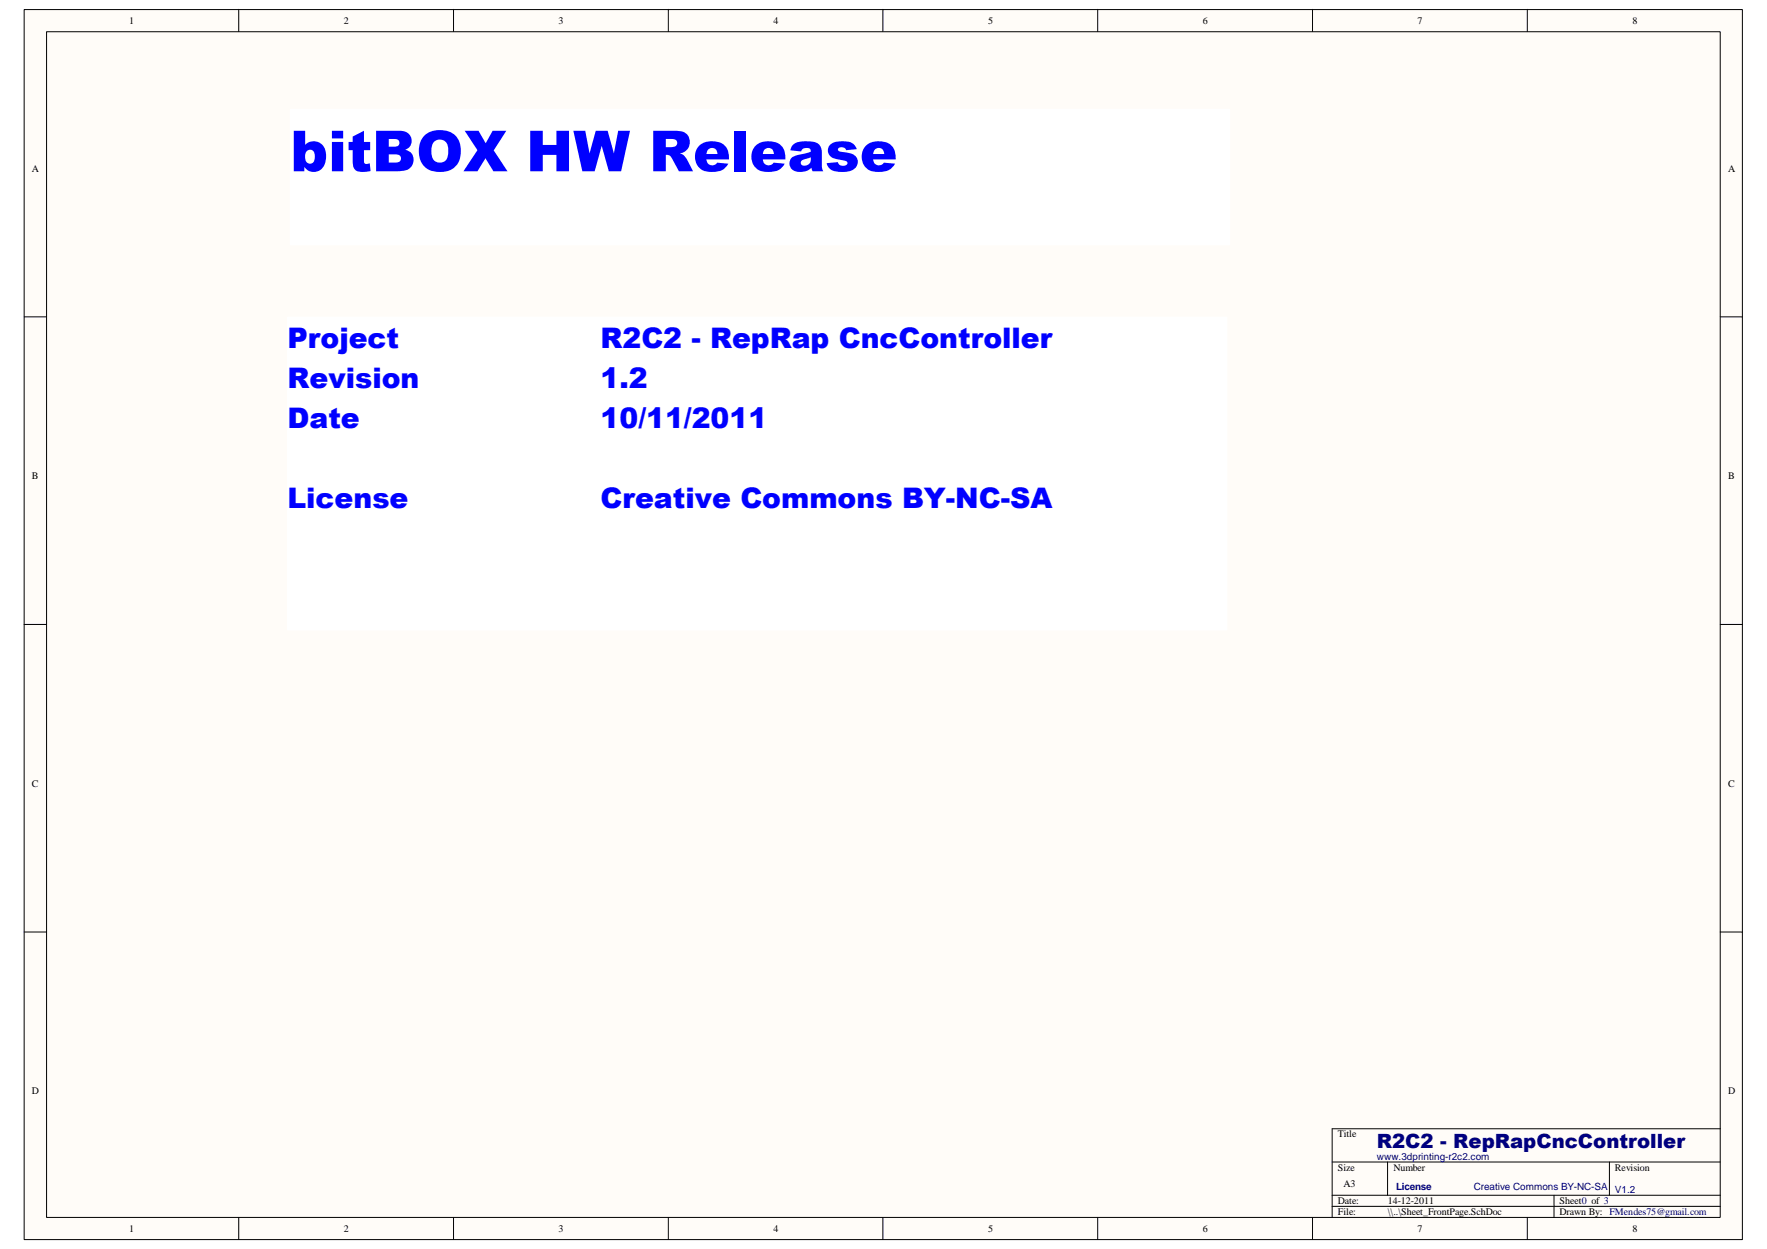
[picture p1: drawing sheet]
<svg xmlns="http://www.w3.org/2000/svg" width="297mm" height="210mm" viewBox="0 0 297 210" stroke-linecap="round" stroke-linejoin="round" font-family="sans-serif">
<defs><g id="words">
<text font-size="9.5" fill="#00f" x="48.8" y="28.8">bitBOX HW Release</text>
<g font-size="4.8" fill="#00f">
<text x="48.3" y="58.5">Project</text>
<text x="101" y="58.5">R2C2 - RepRap CncController</text>
<text x="48.3" y="65.2">Revision</text>
<text x="101" y="65.2">1.2</text>
<text x="48.3" y="72">Date</text>
<text x="101" y="72">10/11/2011</text>
<text x="48.3" y="85.4">License</text>
<text x="101" y="85.4">Creative Commons BY-NC-SA</text>
</g>
<text font-size="3.3" fill="#000080" x="231.4" y="192.9">R2C2 - RepRapCncController</text>
<g font-size="1.7">
<text x="21.7" y="4">1</text>
<text x="57.8" y="4">2</text>
<text x="93.9" y="4">3</text>
<text x="130" y="4">4</text>
<text x="166.1" y="4">5</text>
<text x="202.2" y="4">6</text>
<text x="238.3" y="4">7</text>
<text x="274.4" y="4">8</text>
<text x="5.3" y="28.9">A</text>
<text x="290.5" y="28.9">A</text>
<text x="5.4" y="80.6">B</text>
<text x="290.5" y="80.6">B</text>
<text x="5.4" y="132.2">C</text>
<text x="290.5" y="132.2">C</text>
<text x="5.3" y="183.9">D</text>
<text x="290.5" y="183.9">D</text>
<text x="224.9" y="191.1">Title</text>
<text x="224.9" y="196.7">Size</text>
<text x="234.2" y="196.7">Number</text>
<text x="271.5" y="196.7">Revision</text>
<text x="224.9" y="202.3">Date:</text>
<text x="225.8" y="199.5">A3</text>
<text x="233.3" y="202.3">14-12-2011</text>
<text x="262.2" y="202.3">Sheet0 of 3</text>
<text x="21.7" y="207">1</text>
<text x="57.8" y="207">2</text>
<text x="93.9" y="207">3</text>
<text x="130" y="207">4</text>
<text x="166.1" y="207">5</text>
<text x="202.2" y="207">6</text>
<text x="224.9" y="204.2">File:</text>
<text x="233.3" y="204.2">\\..\Sheet_FrontPage.SchDoc</text>
<text x="238.3" y="207">7</text>
<text x="262.2" y="204.2">Drawn By: FMendes75@gmail.com</text>
<text x="274.4" y="207">8</text>
</g>
<g font-size="1.7" fill="#000080">
<text x="231.4" y="194.9">www.3dprinting-r2c2.com</text>
<text x="234.7" y="200">License</text>
<text x="247.7" y="200">Creative Commons BY-NC-SA</text>
<text x="271.5" y="200.5">V1.2</text>
</g>
</g></defs>
<path d="M4.1 1.7h288.8v206.6h-288.8z" fill="#fffcf8"/>
<path d="M4.1 1.6h288.8v206.7h-288.8z" fill="none" stroke="#000" stroke-width=".17"/>
<path d="M7.9 5.4h281.3v199.2h-281.3z" fill="#fffcf8"/>
<g fill="none" stroke="#000" stroke-width=".17">
<path d="M7.8 5.3h281.4v199.3h-281.4zM40.1 1.6v3.7M76.2 1.6v3.7M112.3 1.6v3.7M148.4 1.6v3.7M184.5 1.6v3.7M220.6 1.6v3.7M256.7 1.6v3.7M4.1 53.3h3.7M289.2 53.3h3.7M4.1 104.9h3.7M289.2 104.9h3.7"/>
<path d="M4.1 156.6h3.7M289.2 156.6h3.7M223.9 195.3h65.3M233.3 195.3v5.6M270.5 195.3v5.6M289.2 189.7h-65.3v14.9M40.1 204.6v3.7M76.2 204.6v3.7M112.3 204.6v3.7M148.4 204.6v3.7M184.5 204.6v3.7M220.6 204.6v3.7"/>
<path d="M223.9 200.9h65.3M223.9 202.7h65.3M256.7 204.6v3.7M261.2 200.9v3.7"/>
</g>
<path d="M48.4 53.3h157.8v52.6h-157.8z" fill="#fff"/>
<path d="M48.3 53.3h157.9v52.6h-157.9z" fill="none" stroke="#fff" stroke-width=".17"/>
<path d="M48.8 18.4h157.9v22.7h-157.9z" fill="#fff"/>
<path d="M48.8 18.4h157.9v22.7h-157.9z" fill="none" stroke="#fff" stroke-width=".17"/>
<use href="#words"/>
</svg>
